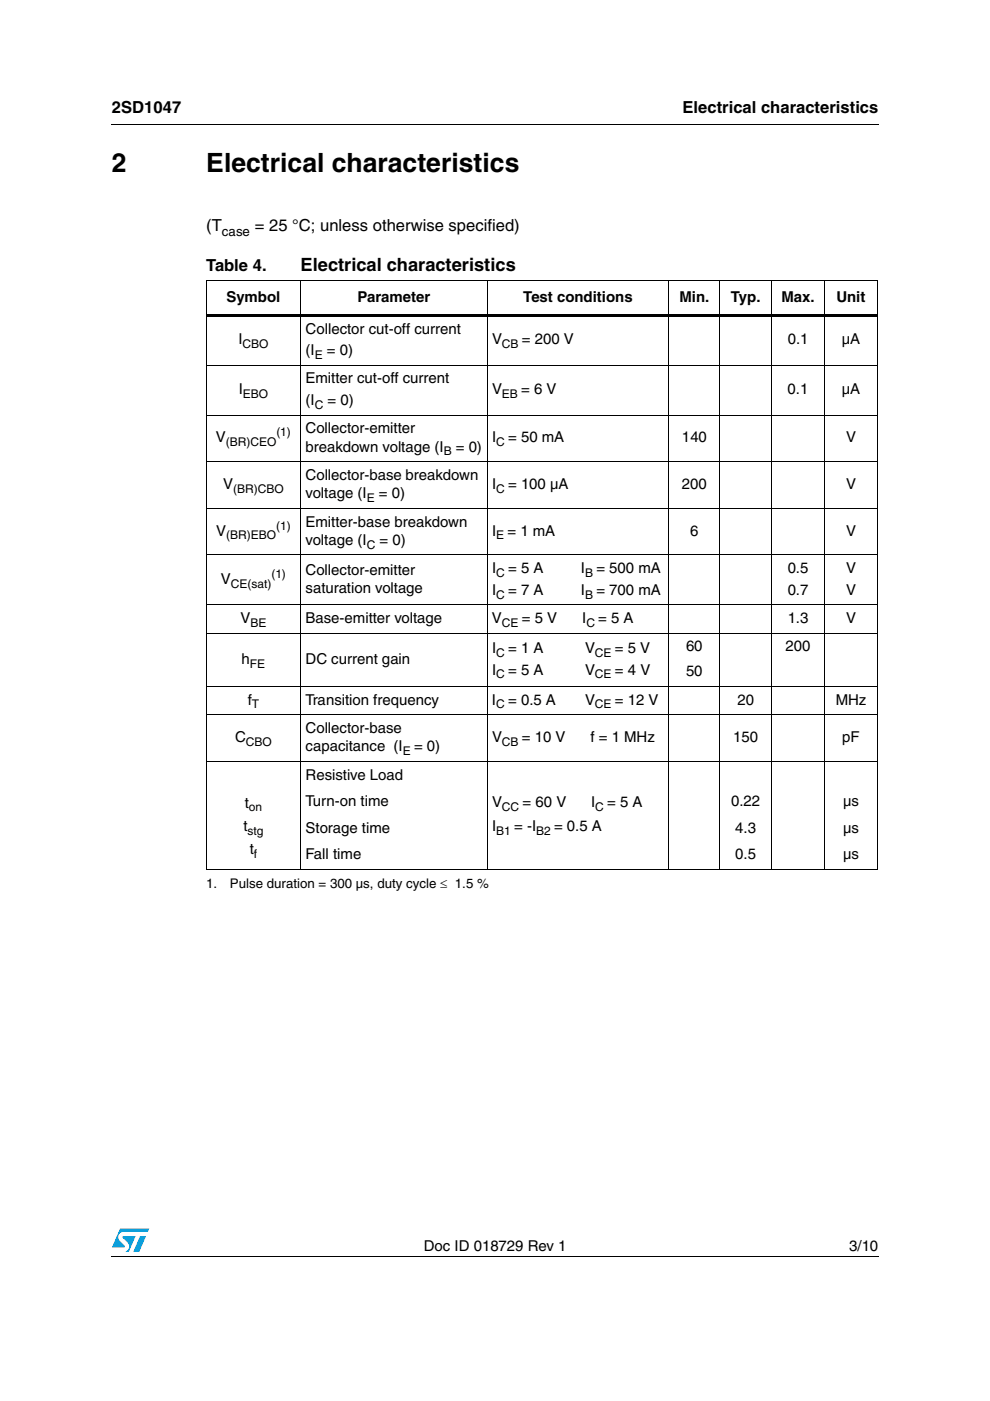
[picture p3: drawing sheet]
<svg xmlns="http://www.w3.org/2000/svg" width="210mm" height="297mm" viewBox="0 0 210 297" stroke-linecap="round" stroke-linejoin="round" font-family="sans-serif">
<defs><g id="words">
<g font-size="5.6">
<text x="23.7" y="36.4">2</text>
<text x="43.7" y="36.4">Electrical characteristics</text>
</g>
<text font-size="3.9" x="63.7" y="57.6">Electrical characteristics</text>
<g font-size="3.5">
<text x="23.7" y="23.9">2SD1047</text>
<text x="144.7" y="23.9">Electrical characteristics</text>
<text x="43.7" y="49.1">(T</text>
<text x="54" y="49.1">= 25 °C; unless otherwise specified)</text>
<text x="43.7" y="57.6">Table 4.</text>
</g>
<g font-size="3.2">
<text x="48" y="64">Symbol</text>
<text x="75.8" y="64">Parameter</text>
<text x="110.9" y="64">Test conditions</text>
<text x="144.1" y="64">Min.</text>
<text x="154.9" y="64">Typ.</text>
<text x="165.7" y="64">Max.</text>
<text x="177.3" y="64">Unit</text>
<text x="64.8" y="70.7">Collector cut-off current</text>
<text x="50.5" y="73">I</text>
<text x="64.8" y="75.3">(I</text>
<text x="69.3" y="75.3">= 0)</text>
<text x="104.3" y="73">V</text>
<text x="110.7" y="73">= 200 V</text>
<text x="167" y="73">0.1</text>
<text x="178.5" y="73">µA</text>
<text x="50.6" y="83.6">I</text>
<text x="64.8" y="81.3">Emitter cut-off current</text>
<text x="104.3" y="83.6">V</text>
<text x="110.5" y="83.6">= 6 V</text>
<text x="167" y="83.6">0.1</text>
<text x="178.5" y="83.6">µA</text>
<text x="64.8" y="85.9">(I</text>
<text x="69.4" y="85.9">= 0)</text>
<text x="45.8" y="93.8">V</text>
<text x="64.8" y="91.9">Collector-emitter</text>
<text x="64.8" y="95.8">breakdown voltage (I</text>
<text x="96.6" y="95.8">= 0)</text>
<text x="104.3" y="93.8">I</text>
<text x="107.7" y="93.8">= 50 mA</text>
<text x="144.6" y="93.8">140</text>
<text x="179.4" y="93.8">V</text>
<text x="64.8" y="101.7">Collector-base breakdown</text>
<text x="47.3" y="103.7">V</text>
<text x="64.8" y="105.6">voltage (I</text>
<text x="80.3" y="105.6">= 0)</text>
<text x="104.3" y="103.7">I</text>
<text x="107.7" y="103.7">= 100 µA</text>
<text x="144.6" y="103.7">200</text>
<text x="179.4" y="103.7">V</text>
<text x="45.8" y="113.6">V</text>
<text x="64.8" y="111.6">Emitter-base breakdown</text>
<text x="104.3" y="113.6">I</text>
<text x="107.6" y="113.6">= 1 mA</text>
<text x="146.3" y="113.6">6</text>
<text x="179.4" y="113.6">V</text>
<text x="64.8" y="115.5">voltage (I</text>
<text x="80.5" y="115.5">= 0)</text>
<text x="46.8" y="123.8">V</text>
<text x="64.8" y="121.9">Collector-emitter</text>
<text x="64.8" y="125.8">saturation voltage</text>
<text x="104.3" y="121.5">I</text>
<text x="107.7" y="121.5">= 5 A</text>
<text x="123.2" y="121.5">I</text>
<text x="126.4" y="121.5">= 500 mA</text>
<text x="167" y="121.5">0.5</text>
<text x="179.4" y="121.5">V</text>
<text x="104.3" y="126.1">I</text>
<text x="107.7" y="126.1">= 7 A</text>
<text x="123.2" y="126.1">I</text>
<text x="126.4" y="126.1">= 700 mA</text>
<text x="167" y="126.1">0.7</text>
<text x="179.4" y="126.1">V</text>
<text x="51" y="132.1">V</text>
<text x="64.8" y="132.1">Base-emitter voltage</text>
<text x="104.3" y="132.1">V</text>
<text x="110.7" y="132.1">= 5 V</text>
<text x="123.5" y="132.1">I</text>
<text x="126.9" y="132.1">= 5 A</text>
<text x="167" y="132.1">1.3</text>
<text x="179.4" y="132.1">V</text>
<text x="51.2" y="140.7">h</text>
<text x="64.8" y="140.7">DC current gain</text>
<text x="104.3" y="143">I</text>
<text x="104.3" y="138.5">I</text>
<text x="107.7" y="138.5">= 1 A</text>
<text x="107.7" y="143">= 5 A</text>
<text x="124" y="138.5">V</text>
<text x="124" y="143">V</text>
<text x="130.4" y="138.5">= 5 V</text>
<text x="130.4" y="143">= 4 V</text>
<text x="145.5" y="138.1">60</text>
<text x="145.5" y="143.4">50</text>
<text x="166.6" y="138.1">200</text>
<text x="52.5" y="149.4">f</text>
<text x="64.8" y="149.4">Transition frequency</text>
<text x="104.3" y="149.4">I</text>
<text x="107.7" y="149.4">= 0.5 A</text>
<text x="124" y="149.4">V</text>
<text x="130.4" y="149.4">= 12 V</text>
<text x="156.3" y="149.4">20</text>
<text x="177.2" y="149.4">MHz</text>
<text x="64.8" y="155.4">Collector-base</text>
<text x="49.8" y="157.3">C</text>
<text x="64.8" y="159.3">capacitance (I</text>
<text x="87.8" y="159.3">= 0)</text>
<text x="104.3" y="157.3">V</text>
<text x="110.7" y="157.3">= 10 V</text>
<text x="125.2" y="157.3">f = 1 MHz</text>
<text x="155.5" y="157.3">150</text>
<text x="178.6" y="157.3">pF</text>
<text x="64.8" y="165.3">Resistive Load</text>
<text x="51.9" y="171.3">t</text>
<text x="64.8" y="170.9">Turn-on time</text>
<text x="104.3" y="171.2">V</text>
<text x="110.8" y="171.2">= 60 V</text>
<text x="125.4" y="171.2">I</text>
<text x="128.8" y="171.2">= 5 A</text>
<text x="155" y="170.9">0.22</text>
<text x="178.8" y="170.9">µs</text>
<text x="51.6" y="176.2">t</text>
<text x="64.8" y="176.6">Storage time</text>
<text x="104.3" y="176.3">I</text>
<text x="109" y="176.3">= -I</text>
<text x="117.5" y="176.3">= 0.5 A</text>
<text x="155.9" y="176.6">4.3</text>
<text x="178.8" y="176.6">µs</text>
<text x="52.9" y="181.1">t</text>
<text x="64.8" y="182.2">Fall time</text>
<text x="155.9" y="182.2">0.5</text>
<text x="178.8" y="182.2">µs</text>
<text x="89.9" y="265.1">Doc ID 018729 Rev 1</text>
<text x="180.1" y="265.1">3/10</text>
</g>
<g font-size="2.8">
<text x="47.1" y="50">case</text>
<text x="43.7" y="188.2">1.</text>
<text x="48.7" y="188.2">Pulse duration = 300 µs, duty cycle ≤ 1.5 %</text>
</g>
<g font-size="2.5">
<text x="51.4" y="73.8">CBO</text>
<text x="66.7" y="76.1">E</text>
<text x="106.4" y="73.8">CB</text>
<text x="51.5" y="84.4">EBO</text>
<text x="66.7" y="86.7">C</text>
<text x="106.4" y="84.4">EB</text>
<text x="47.9" y="94.6">(BR)CEO</text>
<text x="58.6" y="92.5">(1)</text>
<text x="105.2" y="94.6">C</text>
<text x="94.1" y="96.6">B</text>
<text x="49.4" y="104.5">(BR)CBO</text>
<text x="77.7" y="106.4">E</text>
<text x="105.2" y="104.5">C</text>
<text x="58.5" y="112.3">(1)</text>
<text x="48" y="114.4">(BR)EBO</text>
<text x="77.7" y="116.3">C</text>
<text x="105.2" y="114.4">E</text>
<text x="48.9" y="124.6">CE(sat)</text>
<text x="57.5" y="122.5">(1)</text>
<text x="105.2" y="122.3">C</text>
<text x="124" y="122.3">B</text>
<text x="105.2" y="126.9">C</text>
<text x="124" y="126.9">B</text>
<text x="53.1" y="132.9">BE</text>
<text x="106.4" y="132.9">CE</text>
<text x="124.3" y="132.9">C</text>
<text x="53" y="141.5">FE</text>
<text x="105.2" y="139.2">C</text>
<text x="105.2" y="143.8">C</text>
<text x="126.2" y="139.2">CE</text>
<text x="126.2" y="143.8">CE</text>
<text x="53.4" y="150.2">T</text>
<text x="105.2" y="150.2">C</text>
<text x="126.2" y="150.2">CE</text>
<text x="52.1" y="158.1">CBO</text>
<text x="85.4" y="160.1">E</text>
<text x="106.4" y="158.1">CB</text>
<text x="52.8" y="172">on</text>
<text x="106.4" y="172">CC</text>
<text x="126.2" y="172">C</text>
<text x="52.5" y="177">stg</text>
<text x="105.2" y="177.1">B1</text>
<text x="113.7" y="177.1">B2</text>
<text x="53.8" y="181.9">f</text>
</g>
</g></defs>
<g fill="#009ad9">
<path d="M29.7 262.1h1.3l-1.5 3.3h-1.2z"/>
<path d="M25.5 260.5h6.2l-.4 .7h-5.1a1.13 1.13 0 0 0-1.1 .7 1.13 1.13 0 0 0 .3 1.2l1.1 1-.1 .3-2.7 .1z"/>
<path d="M26 262.1h2.8l-1.5 3.3h-.7a1.18 1.18 0 0 0 .5-1.9l-1.1-1.1z"/>
</g>
<path d="M23.6 26.2l.1 .2zM43.6 66.6h142.5v.5h-142.5zM23.6 266.3l.1 .1z" fill="#000"/>
<g fill="none" stroke="#000" stroke-width=".21">
<path d="M23.7 26.3h162.6M43.6 59.4h142.5M43.7 59.5v124.7M63.7 59.3v125.1M103.3 59.3v125.1M141.8 59.3v125.1M152.7 59.3v125.1M163.5 59.3v125.1M174.9 59.3v125.1M186 59.5v124.7M43.6 77.4h142.5M43.6 88h142.5"/>
<path d="M43.6 97.9h142.5M43.6 107.8h142.5M43.6 117.6h142.5M43.6 128.2h142.5M43.6 134.2h142.5M43.6 145.5h142.5M43.6 151.5h142.5M43.6 161.4h142.5M43.6 184.3h142.5M23.7 266.3h162.6"/>
</g>
<use href="#words"/>
</svg>
